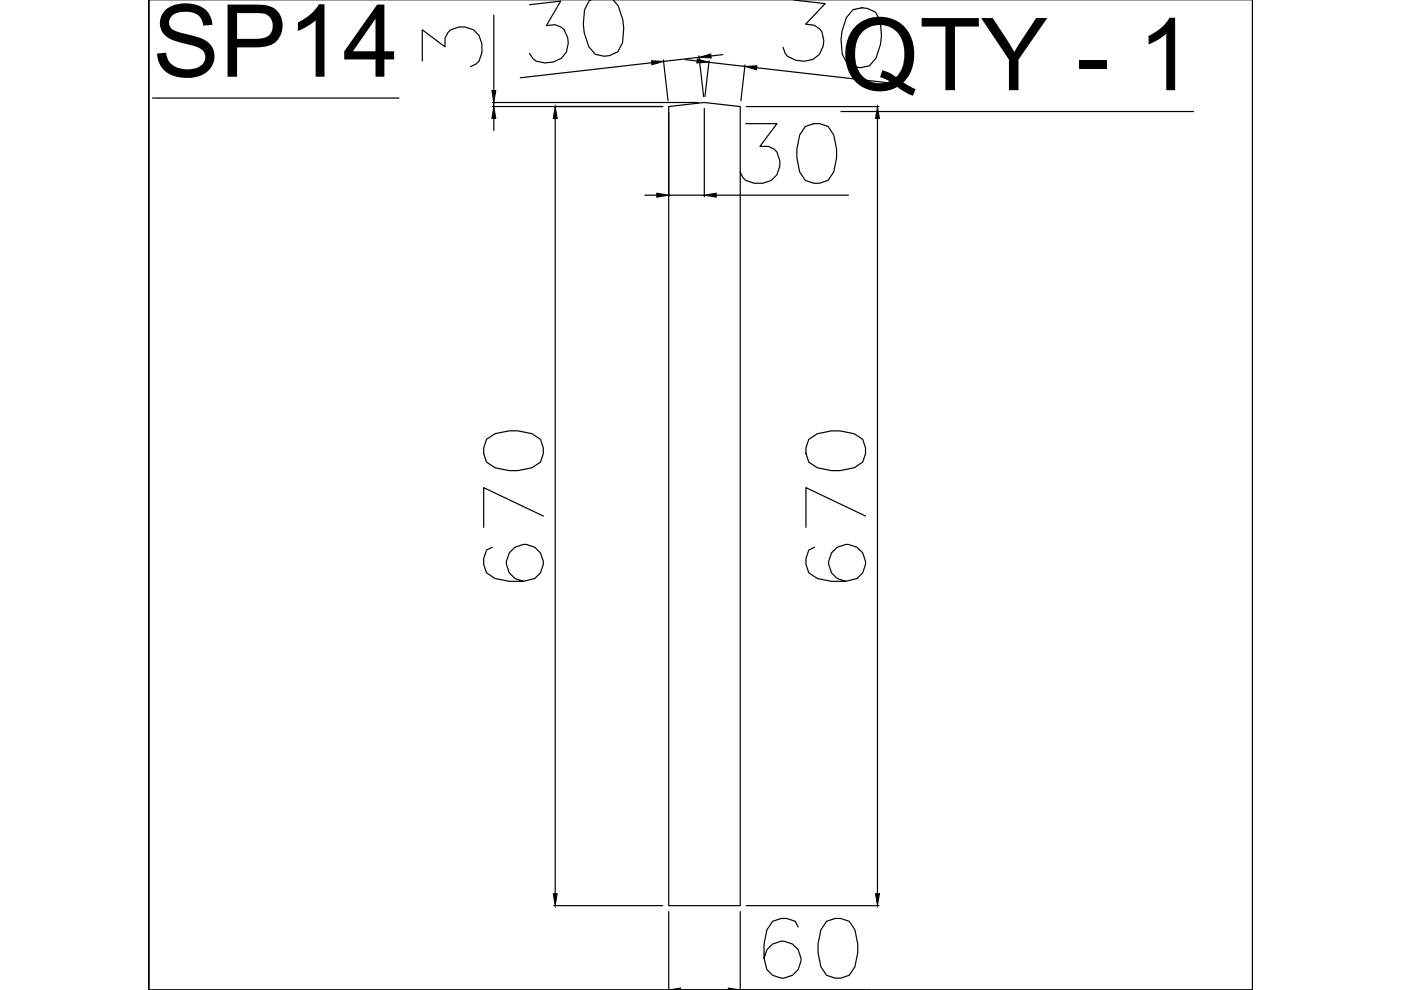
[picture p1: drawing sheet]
<svg xmlns="http://www.w3.org/2000/svg" width="297mm" height="210mm" viewBox="0 0 297 210" stroke-linecap="round" stroke-linejoin="round" font-family="sans-serif">
<defs><g id="words">
<g font-size="21.4">
<text x="32.3" y="16.3">SP14</text>
<text x="178.3" y="19.1">QTY - 1</text>
</g>
</g></defs>
<!-- layer: 0 -->
<g fill="none" stroke="#000" stroke-width=".25">
<path d="M31.5 -.1v210h234.1v-210v210h-234.1zM130 -.1l1.1 1.4 .9 2.9 .2 1.8-.2 3-1 2-1.7 .8-1.2 .1-1.9-.4-1.4-1.6-.9-3-.2-1.8 .2-3 1-1.9 .5-.3M89.5 12.9v-6.6l4.8 3.6a3.3 3.3 0 0 1 3.1-4.2 4.1 4.1 0 0 1 4.8 3.6v1.8l-.6 1.8-.6 .6-1.2 .6M104.7 3.2v16M112.3 1l6.6-.8-3.1 5.2a3.3 3.3 0 0 1 4.6 2.6 4.1 4.1 0 0 1-3.1 5.1l-1.8 .2-1.8-.3-.7-.6-.7-1.1M138.2 13.3l-27.9 3.2M140.6 12.7l1 8.6M145.3 12.6l2.5 .3M148.2 11.8l1 8.7M148.2 12.2l-7.5 .8M150.3 13.2l7.6 .9M150.3 12.9l-.8 7.6"/>
<path d="M153.3 11.6l-2.6 .3M158 13.8l-.9 7.6M160.4 14.4l27.9 3.2M168.4 0l6.5 .8-4.1 4.3a3.4 3.4 0 0 1 3.7 4.7l-.8 1.7-1.3 1.1-1.9 .4-1.8-.2-1.7-.8-.5-.7-.5-1.3M180.9 2l1.8-.3 1.2 .1 1.7 .8 1 1.9 .3 3.1-.2 1.8-1 2.9-1.4 1.7-1.8 .3-1.2-.1-1.7-.8-1-1.9-.3-3.1 .2-1.8 1-2.9zM32.3 20.8h52.3M104.4 22.6h36.1M104.4 21.7h43.7M104.7 21.7v.9M104.7 25.1v2.5M117.7 25.1v164.4M141.8 22.6l7.5-.9 7.6 .9v169.4h-15.1z"/>
<path d="M141.8 23.9v17.8M149.3 23v18.7M158.1 26.2h6.6l-3.6 4.8a3.3 3.3 0 0 1 4.2 3 4.1 4.1 0 0 1-3.6 4.9h-1.8l-1.8-.6-.6-.7-.6-1.2M158.2 22.6h28.2M170.7 26.8l1.9-.6h1.2l1.8 .6 1.2 1.8 .6 3v1.8l-.6 3-1.2 1.9-1.8 .6h-1.2l-1.9-.6-1.2-1.9-.6-3v-1.8l.6-3zM178.3 23.6h74.8M186 25.1v164.4M136.7 41.4h2.6M141.8 41.4h7.5M151.8 41.4h28.1M103.2 93.2l1.8-1.2 3-.7h1.8l3 .7 1.8 1.2 .6 1.8v1.2l-.6 1.8-1.8 1.2-3 .6h-1.8l-3-.6-1.8-1.2-.7-1.8v-1.2zM171.5 93.2l1.8-1.2 3-.6h1.8l3 .6 1.8 1.2 .6 1.8v1.2l-.6 1.8-1.8 1.2-3 .6h-1.8l-3-.6-1.8-1.2-.6-1.8v-1.2z"/>
<path d="M104.4 116l-1.2 .6-.7 1.8v1.2l.7 1.8 1.8 1.3 3 .6h3l2.4-.6a3.9 3.9 0 0 0 .4-6.4 3.9 3.9 0 0 0-6.2 1.6 3.9 3.9 0 0 0 3.4 5.4M115.2 109.4l-12.7-6v8.4M172.7 116l-1.2 .6-.6 1.8v1.2l.6 1.8 1.8 1.3 3 .6h3l2.4-.6a3.9 3.9 0 0 0 .4-6.4 3.9 3.9 0 0 0-6.1 1.6 3.9 3.9 0 0 0 3.3 5.4M183.5 109.4l-12.6-6v8.4M117.4 192h23.1M141.8 193.3v16.6M156.9 193.3v16.6M158.2 192h28.2M169.2 196.5l-.6-1.2-1.8-.6h-1.2l-1.8 .6-1.2 1.8-.6 3.1v3l.6 2.4a3.9 3.9 0 0 0 6.3 .4 3.9 3.9 0 0 0-1.5-6.2 3.9 3.9 0 0 0-5.4 3.4M175.2 195.3l1.8-.6h1.3l1.8 .6 1.2 1.8 .6 3.1v1.8l-.6 3-1.2 1.8-1.8 .6h-1.3l-1.8-.6-1.2-1.8-.6-3v-1.8l.6-3.1zM265.6 209.9h.1"/>
</g>
<g fill="#000" stroke="#000" stroke-width=".21">
<path d="M104.3 19.2h.8l-.4 2.5zM138.1 12.9l2.6 .1-2.5 .7zM147.8 12.5l2.5 .7-2.6 .1zM148.2 12.2l2.5-.7 .1 .8zM157.9 14.1l2.6-.1-.1 .8zM104.7 22.6l.4 2.5h-.8zM117.7 22.6l.4 2.5h-.8zM186 22.6l.5 2.5h-.9zM139.3 41l2.5 .4-2.5 .4zM149.3 41.4l2.5-.4v.8zM117.3 189.5h.8l-.4 2.5zM185.6 189.5h.9l-.5 2.5z"/>
<path d="M141.8 209.9l2.5-.4v.4zM154.4 209.5l2.5 .4h-2.5z"/>
</g>
<use href="#words"/>
</svg>
